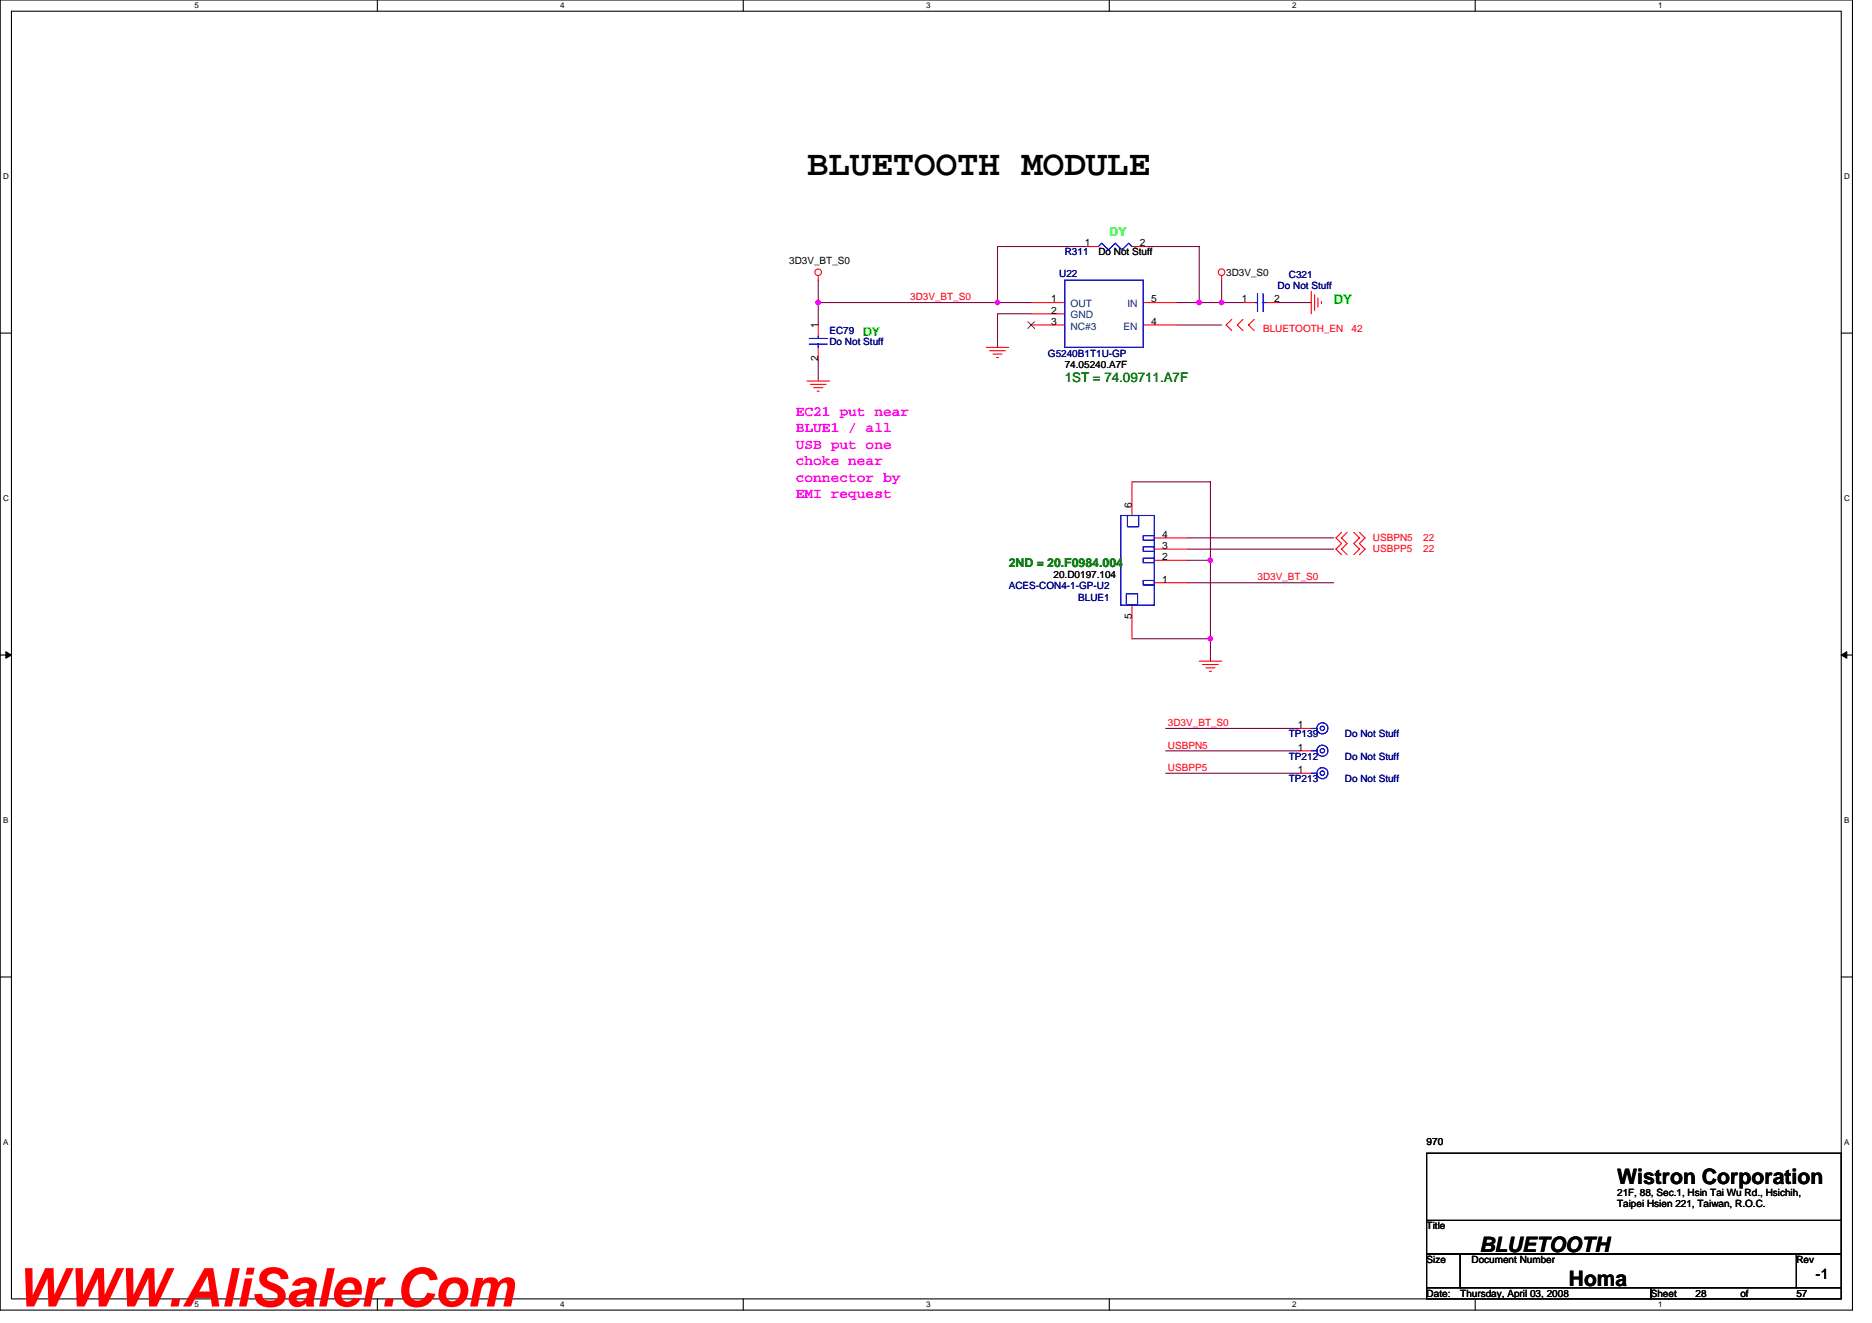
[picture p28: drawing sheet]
<svg xmlns="http://www.w3.org/2000/svg" width="297mm" height="210mm" viewBox="0 0 297 210" stroke-linecap="round" stroke-linejoin="round" font-family="sans-serif">
<defs><g id="words">
<text font-size="8.5" fill="#f00" x="2.5" y="207.3">WWW.AliSaler.Com</text>
<text font-size="5.7" x="128.1" y="27.8">BLUETOOTH MODULE</text>
<g font-size="3.4">
<text x="256.6" y="187.9">Wistron Corporation</text>
<text x="234.7" y="198.7">BLUETOOTH</text>
<text x="249" y="204">Homa</text>
</g>
<g font-size="2.3" fill="#f0f">
<text x="126.3" y="65.9">EC21 put near</text>
<text x="126.3" y="68.6">BLUE1 / all</text>
<text x="126.3" y="71.2">USB put one</text>
<text x="126.3" y="73.8">choke near</text>
<text x="126.3" y="76.4">connector by</text>
<text x="126.3" y="79.1">EMI request</text>
</g>
<text font-size="2.3" x="288.1" y="203">-1</text>
<text font-size="2.1" fill="#0f0" x="211.6" y="48.2">DY</text>
<text font-size="2.1" fill="#008000" x="168.9" y="60.6">1ST = 74.09711.A7F</text>
<text font-size="1.9" fill="#00ff40" x="176.1" y="37.4">DY</text>
<text font-size="1.9" fill="#0f0" x="136.9" y="53.4">DY</text>
<text font-size="1.9" fill="#008000" x="160.1" y="90">2ND = 20.F0984.004</text>
<g font-size="1.6">
<text x="125.2" y="42">3D3V_BT_S0</text>
<text x="172.1" y="39.1">1</text>
<text x="174.3" y="40.5">Do Not Stuff</text>
<text x="180.9" y="39.1">2</text>
<text x="166.8" y="48">1</text>
<text x="182.6" y="48">5</text>
<text x="194.6" y="43.7">3D3V_S0</text>
<text x="197" y="48">1</text>
<text x="202.2" y="48">2</text>
<text x="129.8" y="52.1" transform="rotate(-90 129.8 52.1)">1</text>
<text x="166.8" y="49.8">2</text>
<text x="166.8" y="51.5">3</text>
<text x="182.6" y="51.5">4</text>
<text x="129.8" y="57.3" transform="rotate(-90 129.8 57.3)">2</text>
<text x="168.9" y="58.3">74.05240.A7F</text>
<text x="179.6" y="80.5" transform="rotate(-90 179.6 80.5)">6</text>
<text x="184.4" y="85.3">4</text>
<text x="184.4" y="87.1">3</text>
<text x="184.4" y="88.9">2</text>
<text x="167.2" y="91.7">20.D0197.104</text>
<text x="184.4" y="92.4">1</text>
<text x="179.6" y="98.2" transform="rotate(-90 179.6 98.2)">5</text>
<text x="205.9" y="115.5">1</text>
<text x="205.9" y="119.1">1</text>
<text x="205.9" y="122.7">1</text>
<text x="226.4" y="181.7">970</text>
<text x="256.6" y="189.7">21F, 88, Sec.1, Hsin Tai Wu Rd., Hsichih,</text>
<text x="256.6" y="191.5">Taipei Hsien 221, Taiwan, R.O.C.</text>
<text x="226.4" y="195.1">Title</text>
<text x="226.4" y="200.4">Size</text>
<text x="233.5" y="200.4">Document Number</text>
<text x="285" y="200.4">Rev</text>
<text x="226.4" y="205.7">Date:</text>
<text x="231.7" y="205.7">Thursday, April 03, 2008</text>
<text x="261.9" y="205.7">Sheet</text>
<text x="269" y="205.7">28</text>
<text x="276.2" y="205.7">of</text>
<text x="285" y="205.7">57</text>
</g>
<g font-size="1.6" fill="#000080">
<text x="168.9" y="40.5">R311</text>
<text x="168.1" y="43.9">U22</text>
<text x="202.7" y="45.9">Do Not Stuff</text>
<text x="204.5" y="44.1">C321</text>
<text x="131.6" y="53">EC79</text>
<text x="131.6" y="54.8">Do Not Stuff</text>
<text x="166.3" y="56.7">G5240B1T1U-GP</text>
<text x="160.1" y="93.5">ACES-CON4-1-GP-U2</text>
<text x="171.1" y="95.3">BLUE1</text>
<text x="204.5" y="117">TP139</text>
<text x="213.4" y="117">Do Not Stuff</text>
<text x="204.5" y="124.1">TP213</text>
<text x="204.5" y="120.5">TP212</text>
<text x="213.4" y="124.1">Do Not Stuff</text>
<text x="213.4" y="120.5">Do Not Stuff</text>
</g>
<g font-size="1.6" fill="#f00">
<text x="144.4" y="47.6">3D3V_BT_S0</text>
<text x="200.4" y="52.6">BLUETOOTH_EN</text>
<text x="214.5" y="52.6">42</text>
<text x="217.8" y="85.9">USBPN5</text>
<text x="217.8" y="87.7">USBPP5</text>
<text x="225.8" y="85.9">22</text>
<text x="225.8" y="87.7">22</text>
<text x="199.5" y="92.1">3D3V_BT_S0</text>
<text x="185.3" y="115.2">3D3V_BT_S0</text>
<text x="185.3" y="118.8">USBPN5</text>
<text x="185.3" y="122.3">USBPP5</text>
</g>
<g font-size="1.6" fill="#004080">
<text x="169.8" y="48.7">OUT</text>
<text x="169.8" y="50.5">GND</text>
<text x="169.8" y="52.3">NC#3</text>
<text x="178.3" y="52.3">EN</text>
<text x="178.9" y="48.7">IN</text>
</g>
<g font-size="1.3">
<text x="30.8" y="1.3">5</text>
<text x="88.9" y="1.3">4</text>
<text x="147" y="1.3">3</text>
<text x="205" y="1.3">2</text>
<text x="263.1" y="1.3">1</text>
<text x=".5" y="28.4">D</text>
<text x="292.6" y="28.4">D</text>
<text x=".5" y="79.5">C</text>
<text x="292.6" y="79.5">C</text>
<text x=".5" y="130.6">B</text>
<text x="292.6" y="130.6">B</text>
<text x=".5" y="181.7">A</text>
<text x="292.6" y="181.7">A</text>
<text x="30.8" y="207.4">5</text>
<text x="88.9" y="207.4">4</text>
<text x="147" y="207.4">3</text>
<text x="205" y="207.4">2</text>
<text x="263.1" y="207.4">1</text>
</g>
</g></defs>
<path d="M0 0h293.9v207.9h-293.9zM1.8 1.8h290.4v204.3h-290.4z" fill="none" stroke="#000" stroke-width=".17"/>
<g fill="#fff">
<path d="M30.8 .2h.7v1.4h-.7z"/>
<path d="M30.8 206.3h.7v1.4h-.7z"/>
</g>
<path d="M59.9 0v1.8M59.9 206.1v1.8" fill="none" stroke="#000" stroke-width=".17"/>
<g fill="#fff">
<path d="M88.9 .2h.7v1.4h-.7z"/>
<path d="M88.9 206.3h.7v1.4h-.7z"/>
</g>
<path d="M117.9 0v1.8M117.9 206.1v1.8" fill="none" stroke="#000" stroke-width=".17"/>
<g fill="#fff">
<path d="M147 .2h.7v1.4h-.7z"/>
<path d="M147 206.3h.7v1.4h-.7z"/>
</g>
<path d="M176 0v1.8M176 206.1v1.8" fill="none" stroke="#000" stroke-width=".17"/>
<g fill="#fff">
<path d="M205 .2h.7v1.4h-.7z"/>
<path d="M205 206.3h.7v1.4h-.7z"/>
</g>
<path d="M234.1 0v1.8M234.1 206.1v1.8" fill="none" stroke="#000" stroke-width=".17"/>
<g fill="#fff">
<path d="M263.1 .2h.7v1.4h-.7z"/>
<path d="M263.1 206.3h.7v1.4h-.7z"/>
<path d="M.5 27.3h.9v1.4h-.9z"/>
<path d="M292.6 27.3h.9v1.4h-.9z"/>
<path d="M.5 78.4h.9v1.4h-.9z"/>
<path d="M292.6 78.4h.9v1.4h-.9z"/>
</g>
<path d="M0 52.9h1.8M292.2 52.9h1.7" fill="none" stroke="#000" stroke-width=".17"/>
<g fill="#fff">
<path d="M.5 129.5h.8v1.4h-.8z"/>
<path d="M292.6 129.5h.9v1.4h-.9z"/>
</g>
<path d="M0 103.9h1.8M292.2 103.9h1.7" fill="none" stroke="#000" stroke-width=".17"/>
<path d="M.9 103.4l.9 .5-.9 .5zM292.2 103.9l.8-.5v1z" fill="#000" stroke="#000" stroke-width=".16"/>
<g fill="#fff">
<path d="M.5 180.5h.8v1.4h-.8z"/>
<path d="M292.6 180.5h.9v1.4h-.9z"/>
</g>
<path d="M0 155h1.8M292.2 155h1.7M226.4 199h5.3v5.3h-5.3zM226.4 183h65.8v10.6h-65.8zM226.4 193.6h65.8v5.4h-65.8zM231.7 199h53.3v5.3h-53.3zM285 199h7.2v5.3h-7.2zM226.4 204.3h35.5v1.8h-35.5zM261.9 204.3h30.3v1.8h-30.3z" fill="none" stroke="#000" stroke-width=".17"/>
<g fill="none" stroke="#800040" stroke-width=".17">
<path d="M172.5 39.1h-14.2v8.9M181.4 39.1h8.9v8.9M129.8 48h33.8M129.8 44.5v7.1M129.8 56.9v3.6M163.6 49.8h-5.3v5.3M186.7 48h7.1M186.7 51.6h7.1M193.8 44.5v3.5h3.6M202.7 48h5.4M179.6 76.5h12.5v28.4M188.5 85.3h23.1"/>
<path d="M188.5 88.9h3.6M188.5 92.5h23.1M188.5 87.1h23.1M179.6 101.3h12.5M185 119.1h21.3M185 115.6h21.3M185 122.7h21.3"/>
</g>
<g fill="#f0f" stroke="#f0f" stroke-width=".17">
<circle cx="193.8" cy="48" r=".35"/>
<circle cx="190.3" cy="48" r=".35"/>
<circle cx="192.1" cy="88.9" r=".35"/>
<circle cx="129.8" cy="48" r=".35"/>
<circle cx="158.3" cy="48" r=".35"/>
<circle cx="192.1" cy="101.3" r=".35"/>
</g>
<g fill="none" stroke="#f00" stroke-width=".17">
<path d="M172.5 39.1h1.8M179.6 39.1h1.8M129.8 51.6v1.7M129.8 55.1v1.8M129.8 43.7v.7M156.5 55.1h3.6M157 55.6h2.5M157.6 56.2h1.4M158.1 56.7h.4M163.6 48h5.3M163.6 49.8h5.3M163.6 51.6h5.3"/>
<path d="M181.4 48h5.3M181.4 51.6h5.3M193.8 43.7v.7M195.4 50.7l-.8 .9 .8 .9M197.2 50.7l-.9 .9 .9 .9M197.4 48h1.8M199 50.7l-.9 .9 .9 .9M201 48h1.7M208.1 46.2v3.6M208.6 46.8v2.5M209.1 47.3v1.4M209.7 47.8v.4"/>
<path d="M128.1 60.5h3.5M128.6 61h2.5M129.1 61.5h1.5M129.7 62.1h.3M179.6 76.5v5.3M179.6 96v5.3M183.2 85.3h5.3M183.2 87.1h5.3M183.2 88.9h5.3M183.2 92.5h5.3M212.9 84.5l-.9 .8 .9 .9-.9 .9 .9 .9M213.8 84.5l-.9 .8 .9 .9-.9 .9 .9 .9"/>
<path d="M214.8 84.5l.9 .8-.9 .9 .9 .9-.9 .9M215.7 84.5l.9 .8-.9 .9 .9 .9-.9 .9M190.3 104.9h3.5M190.8 105.4h2.5M191.3 106h1.5M191.9 106.5h.3M206.3 115.6h1.8M206.3 119.1h1.8M206.3 122.7h1.8"/>
<circle cx="129.8" cy="43.2" r=".52"/>
<circle cx="193.8" cy="43.2" r=".52"/>
</g>
<g fill="none" stroke="#00f" stroke-width=".17">
<path d="M174.3 39.1l.5-.5 1.1 1 1.1-1 1 1 1.1-1 .5 .5M128.4 53.7h2.9M128.4 54.6h2.9M129.8 53.3v.4M129.8 54.6v.5M168.9 44.5h12.5v10.6h-12.5zM199.2 48h.3M199.5 46.6v2.8M200.4 48h.6M200.4 46.6v2.8M177.8 81.8h5.4v14.2h-5.4zM178.7 94.2h1.8v1.8h-1.8z"/>
<path d="M178.9 81.8h1.8v1.8h-1.8zM181.4 92.1h1.8v.7h-1.8zM181.4 88.5h1.8v.8h-1.8zM181.4 86.8h1.8v.7h-1.8zM181.4 85h1.8v.7h-1.8zM208.1 115.6h.9M208.1 119.1h.9M208.1 122.7h.9"/>
<circle cx="209.8" cy="115.6" r=".35"/>
<circle cx="209.8" cy="119.1" r=".35"/>
<circle cx="209.8" cy="119.1" r=".88"/>
<circle cx="209.8" cy="115.6" r=".88"/>
<circle cx="209.8" cy="122.7" r=".35"/>
<circle cx="209.8" cy="122.7" r=".88"/>
</g>
<path d="M163.1 51l1.1 1.1M164.1 51l-1 1.1" fill="none" stroke="#804000" stroke-width=".16"/>
<use href="#words"/>
</svg>
